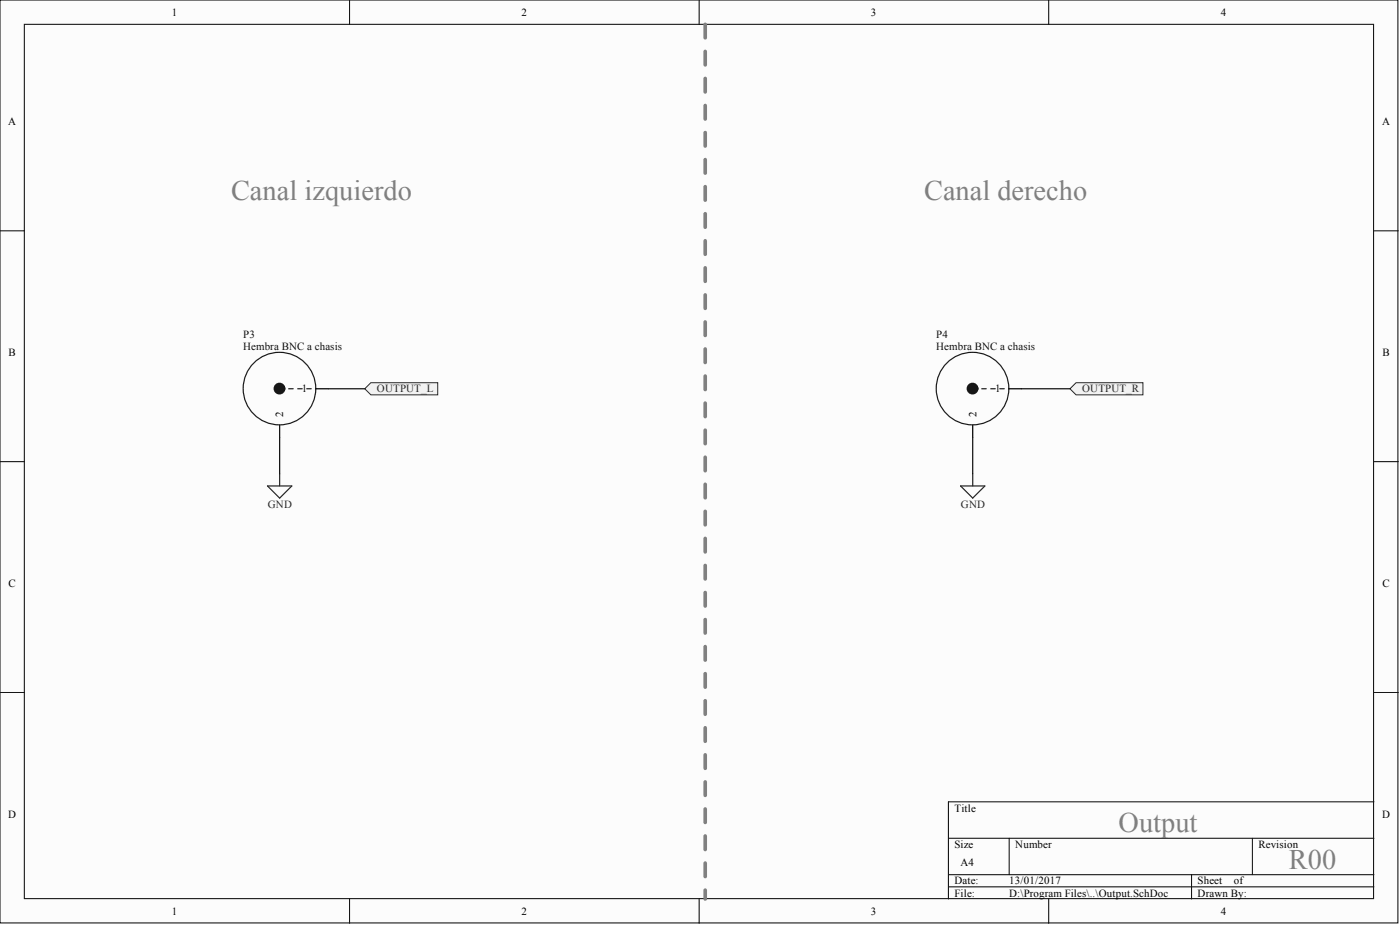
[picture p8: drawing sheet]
<svg xmlns="http://www.w3.org/2000/svg" width="292mm" height="193mm" viewBox="0 0 292 193" stroke-linecap="round" stroke-linejoin="round" font-family="sans-serif">
<defs><g id="words">
<g font-size="5.9" fill="#808080">
<text x="48.2" y="41.8">Canal izquierdo</text>
<text x="192.8" y="41.8">Canal derecho</text>
<text x="233.4" y="173.6">Output</text>
<text x="268.9" y="181.2">R00</text>
</g>
<g font-size="2.3">
<text x="35.9" y="3.3">1</text>
<text x="108.8" y="3.3">2</text>
<text x="181.7" y="3.3">3</text>
<text x="254.7" y="3.3">4</text>
<text x="1.7" y="26.1">A</text>
<text x="288.4" y="26.1">A</text>
<text x="1.8" y="74.3">B</text>
<text x="288.4" y="74.3">B</text>
<text x="63" y="81.9">1</text>
<text x="207.6" y="81.9">1</text>
<text x="59.1" y="86.9" transform="rotate(-90 59.1 86.9)">2</text>
<text x="203.7" y="86.9" transform="rotate(-90 203.7 86.9)">2</text>
<text x="1.8" y="122.4">C</text>
<text x="288.4" y="122.4">C</text>
<text x="1.7" y="170.6">D</text>
<text x="199.1" y="169.3">Title</text>
<text x="288.4" y="170.6">D</text>
<text x="199.1" y="176.9">Size</text>
<text x="211.8" y="176.9">Number</text>
<text x="262.6" y="176.9">Revision</text>
<text x="199.1" y="184.5">Date:</text>
<text x="200.4" y="180.7">A4</text>
<text x="210.6" y="184.5">13/01/2017</text>
<text x="249.9" y="184.5">Sheet</text>
<text x="257.4" y="184.5">of</text>
<text x="35.9" y="190.8">1</text>
<text x="108.8" y="190.8">2</text>
<text x="181.7" y="190.8">3</text>
<text x="199.1" y="187">File:</text>
<text x="210.6" y="187">D:\Program Files\..\Output.SchDoc</text>
<text x="249.9" y="187">Drawn By:</text>
<text x="254.7" y="190.8">4</text>
</g>
<g font-size="2.3" fill="#0e0e0e">
<text x="50.7" y="70.5">P3</text>
<text x="195.3" y="70.5">P4</text>
<text x="50.7" y="73">Hembra BNC a chasis</text>
<text x="195.3" y="73">Hembra BNC a chasis</text>
</g>
<g font-size="2.3" fill="#262626">
<text x="78.6" y="81.9">OUTPUT_L</text>
<text x="225.8" y="81.9">OUTPUT_R</text>
<text x="55.9" y="105.9">GND</text>
<text x="200.5" y="105.9">GND</text>
</g>
</g></defs>
<g fill="#fcfcfc" stroke="#000" stroke-width=".21">
<path d="M0 0h291.7v192.5h-291.7z"/>
<path d="M5.1 5.1h281.5v182.4h-281.5z"/>
</g>
<g fill="none" stroke="#000" stroke-width=".21">
<path d="M72.9 0v5.1M145.9 0v5.1M218.8 0v5.1M0 48.2h5.1M286.7 48.2h5M0 96.3h5.1M286.7 96.3h5M0 144.5h5.1M286.7 144.5h5M197.9 174.9h88.8M210.6 174.9v7.6M261.3 174.9v7.6"/>
<path d="M286.7 167.3h-88.8v20.2M72.9 187.5v5.1M145.9 187.5v5.1M197.9 182.5h88.8M197.9 185h88.8M218.8 187.5v5.1M248.6 182.5v5"/>
</g>
<g fill="#f0f0f0" stroke="#262626" stroke-width=".21">
<path d="M223.2 81.1l1.3-1.3h14v2.6h-14z" fill-rule="evenodd"/>
<path d="M76.1 81.1l1.3-1.3h13.9v2.6h-13.9z" fill-rule="evenodd"/>
</g>
<g fill="none" stroke="#1c1c1c" stroke-width=".25">
<circle cx="58.3" cy="81.1" r="7.6"/>
<circle cx="202.9" cy="81.1" r="7.6"/>
</g>
<g fill="none" stroke="#1c1c1c" stroke-width="1.3">
<circle cx="58.3" cy="81.1" r=".6"/>
<circle cx="202.9" cy="81.1" r=".6"/>
</g>
<path d="M58.3 88.7v2.5M66 81.1h2.5M202.9 88.7v2.5M210.6 81.1h2.5" fill="none" stroke="#000" stroke-width=".25"/>
<path d="M58.3 81.1h7.7M202.9 81.1h7.7" fill="none" stroke="#1c1c1c" stroke-width=".25" stroke-dasharray=".9 .9"/>
<path d="M58.3 91.2v7.6M68.5 81.1h7.6M202.9 91.2v7.6M213.1 81.1h10.1" fill="none" stroke="#0e0e0e" stroke-width=".25"/>
<path d="M58.3 98.8v2.6M202.9 98.8v2.6M55.8 101.4h5.1l-2.6 2.5zM200.4 101.4h5.1l-2.6 2.5z" fill="none" stroke="#262626" stroke-width=".25"/>
<path d="M147.1 5.1v182.4" fill="none" stroke="#808080" stroke-width=".76" stroke-dasharray="2.8 2.8"/>
<use href="#words"/>
</svg>
